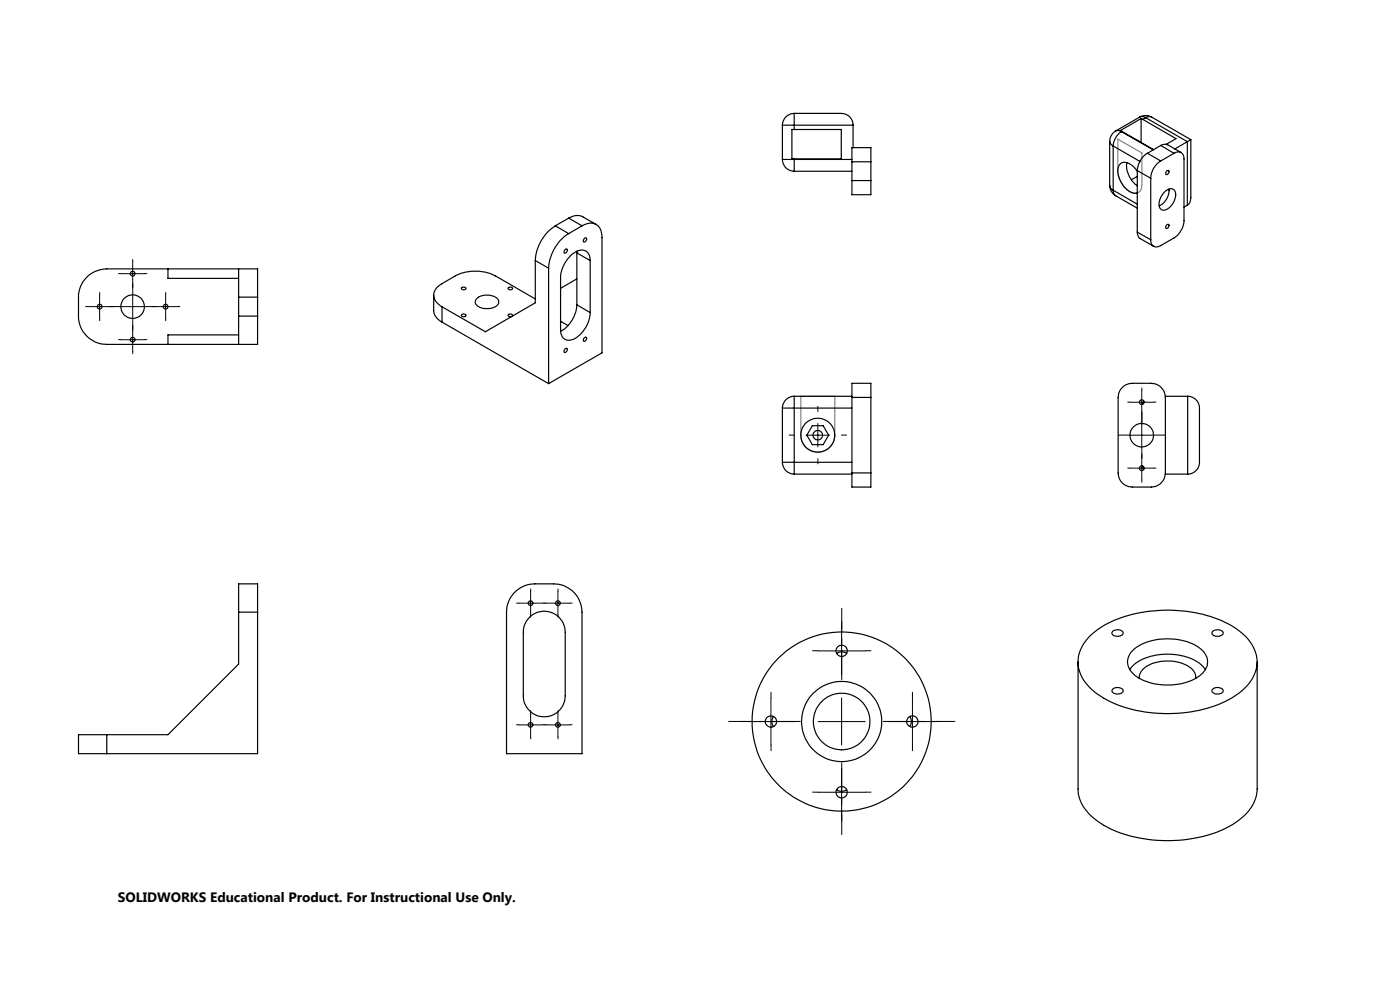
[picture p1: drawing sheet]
<svg xmlns="http://www.w3.org/2000/svg" width="297mm" height="210mm" viewBox="0 0 297 210" stroke-linecap="round" stroke-linejoin="round" font-family="sans-serif">
<defs><g id="words">
<text font-size="2.9" x="25" y="191.3">SOLIDWORKS Educational Product. For Instructional Use Only.</text>
</g></defs>
<path d="M237.1 29.5l5.2 2.9v6.8a1.59 1.59 0 0 1-.9 1.7 1.59 1.59 0 0 1-1.9-.4 5.6 5.6 0 0 1-2.4-4.2zM169.9 84.1h7.2v8.2a3.6 3.6 0 0 1-3.6 3.6 3.6 3.6 0 0 1-3.6-3.6z" fill="none" stroke="#808080" stroke-width=".25"/>
<g fill="none" stroke="#000" stroke-width=".21" stroke-dasharray="15.2 1.3 1.3 1.3">
<path d="M25.7 58h-.5M28.2 55.5v-.5M30.7 58h.5M18.7 65h-.5M21.2 62.5v-.5M21.2 67.5v.5M23.7 65h.5M25.7 72h-.5M25.7 65h-2.5M28.2 60.5v.5M28.2 69.5v-.5M28.2 74.5v.5"/>
<path d="M28.2 62.5v-2.5M28.2 67.5v2.5M30.7 72h.5M30.7 65h2.5M32.7 65h-.5M35.2 62.5v-.5M35.2 67.5v.5M37.7 65h.5M168.5 92.3h-1.1M173.5 87.3v-1.1M173.5 97.3v1.1M178.5 92.3h1.1"/>
<path d="M239.7 85.3h-.5M239.7 99.3h-.5M239.7 92.3h-2.5M242.2 82.8v-.5M242.2 87.8v2.3M242.2 96.8v-.5M242.2 89.8v-2.5M242.2 94.8v2.5M244.7 85.3h.5M244.7 99.3h.5M244.7 92.3h2.5M242.2 101.8v.5"/>
<path d="M110.1 127.9h-.5M112.6 125.4v-.5M112.6 130.4v.5M115.1 127.9h.5M115.9 127.9h-.5M118.4 125.4v-.5M118.4 130.4v.5M120.9 127.9h.5M173.6 138h-1.2M178.6 133v-1.2M183.6 138h1.2M110.1 153.7h-.5"/>
<path d="M112.6 151.2v-.5M112.6 156.2v.5M115.1 153.7h.5M115.9 153.7h-.5M118.4 151.2v-.5M118.4 156.2v.5M120.9 153.7h.5M158.6 153h-1.2M163.6 148v-1.2M163.6 158v1.2M168.6 153h1.2M178.6 143v1.2"/>
<path d="M188.6 153h-1.2M193.6 148v-1.2M193.6 158v1.2M198.6 153h1.2M173.6 168h-1.2M178.6 163v-1.2M178.6 173v1.2M183.6 168h1.2"/>
</g>
<path d="M168.6 153h-14M178.6 143v-14M188.6 153h14M178.6 163v14" fill="none" stroke="#000" stroke-width=".21" stroke-dasharray="15.2 1.3 1.3 1.3" stroke-dashoffset="10.1"/>
<g fill="none" stroke="#000" stroke-width=".21">
<path d="M25.6 58.1h5.1M28.2 55.6v5M18.6 65h5M21.1 62.5v5M25.6 65h5.1M25.6 72.1h5.1M28.2 62.5v5M28.2 69.6v4.9M32.6 65h5M35.1 62.5v5M171 92.3h5M173.5 89.8v5"/>
<path d="M239.7 85.3h5M239.7 99.3h5M239.7 92.3h5M242.2 82.8v5M242.2 89.8v5M242.2 96.8v5M110.1 127.9h4.9M112.6 125.4v5M115.9 127.9h5M118.4 125.4v5M173.6 138.1h10M178.5 133.1v9.9"/>
<path d="M110.1 153.8h4.9M112.6 151.3v4.9M115.9 153.8h5M118.4 151.3v4.9M158.5 153.1h10.1M163.5 148.1v9.9M173.6 153.1h10M178.5 148.1v9.9M188.6 153.1h9.9M193.6 148.1v9.9M173.6 168.1h10M178.5 163v10.1"/>
</g>
<g fill="none" stroke="#000" stroke-width=".25">
<path d="M166 26.6h2.5M166 33.8h2.5M166 33.8a2.53 2.53 0 0 0 2.5 2.5M166 26.6v7.2M168.5 24.1h10a2.52 2.52 0 0 1 2.5 2.5M168.5 24.1v2.5M168.5 24.1a2.53 2.53 0 0 0-2.5 2.5M168.5 27.5h-.5v6.2h.5M168.5 33.8v2.5M168.5 26.6v.9M168.5 33.7v.1M168.5 26.6h12.5"/>
<path d="M168.5 27.5h10v6.2h-10M168.5 33.8h12.2M168.5 36.3h12.2M180.7 34.3v-3h4v3M180.7 38.3v3h4v-3M180.7 34.3v4M180.7 34.3h4M180.7 38.3h4M181 26.6v4.7M184.7 34.3v4M235.4 39.4a2.57 2.57 0 0 0 1.3 2.1M235.4 29.9a1.32 1.32 0 0 0 .7 1.1"/>
<path d="M235.4 39.4l.3 .6 .4 .3M235.4 29.9v9.5M236.1 31v9.3M236.1 31l5.7 3.2M236.7 27.8a2.57 2.57 0 0 0-1.3 2.1M236.7 27.8a1.21 1.21 0 0 1 1.2 .1M237.9 27.9a3.9 3.9 0 0 0-1.8 3.1M237.9 27.9l6.8 3.9M238 27.9l6.7 3.8M238 27.9h-.1M239.1 34.5a5.4 5.4 0 0 0 2.2 4.9M241.3 36.3a3 3 0 0 0-3.4-1.7 2.63 2.63 0 0 0-.5 3.2 4.3 4.3 0 0 0 3.5 3.2l.4-.1"/>
<path d="M241.3 36.2l2.8 1.6M241.3 36.2v13M241.3 37.4l-1.3 .7M241.8 24.8a2.63 2.63 0 0 1 2.5 0M241.8 24.8a1.28 1.28 0 0 1 1.3 .2M241.8 24.8l-5.1 3M242.1 25.1l.3 .2M242.1 25.1l-4.5 2.6 .4 .2M242.1 25.1v5.1M242.4 25.3l7.1 4.1-2.1 1.2M243.1 25l-.7 .3M243.1 25l8.8 5"/>
<path d="M243.4 32.5a4.6 4.6 0 0 0-2.1 3.7M243.4 32.5l2.8 1.6M244.1 37.8v13.1M244.3 24.8a1.21 1.21 0 0 0-1.2 .2M244.3 24.8l8.3 4.8M246.2 34.1a4.5 4.5 0 0 0-2.1 3.7M246.2 30.9l.2-.1a1.4 1.4 0 0 1 1.3-.1l2.8 1.6M246.2 30.9l-2.8 1.6M246.2 30.9l2.9 1.6M247.4 36.4l.1-.1a.31 .31 0 0 1 .5 0 .31 .31 0 0 1-.1 .5 .32 .32 0 0 1-.5 .2 .32 .32 0 0 1 0-.5zM249.1 32.5a1.28 1.28 0 0 1 1.5-.2 1.28 1.28 0 0 1 .6 1.4v13.1a4.7 4.7 0 0 1-2.1 3.7l-2.9 1.6a1.29 1.29 0 0 1-1.5 .1 1.29 1.29 0 0 1-.6-1.3M249.1 32.5l-2.9 1.6"/>
<path d="M251.9 30l-2.7 1.6M251.9 30v13.5M252.6 29.6v12.4a1.77 1.77 0 0 1-.7 1.5M252.6 29.6l-.7 .4M35.6 57v2h15M50.6 57v6M113.6 55.3l2.8 1.6M113.6 55.3v8.9l-10.6 6.2-9.2-5.3M116.4 56.9v24.5M117.8 47.9a9.5 9.5 0 0 0-4.2 7.4M117.8 47.9l2.8 1.7M119.9 52.9l.2-.1a.32 .32 0 0 1 .3 .3 .32 .32 0 0 1-.2 .3v.1a.29 .29 0 0 1-.5 .2 .29 .29 0 0 1 0-.5z"/>
<path d="M120.6 49.6a9.2 9.2 0 0 0-4.2 7.3M120.6 46.3a2.96 2.96 0 0 1 3-.3l2.9 1.6M120.6 46.3l2.9 1.6M120.6 46.3l-2.8 1.6M122.3 53.3l.1 .3M122.4 53.6l2.8 1.7M122.4 53.6v11.1M122.4 59.2l-3.5 2M123.5 47.9a2.64 2.64 0 0 1 3.7 .4l.5 1.7v24.9l-11.3 6.5M123.5 47.9l-2.9 1.7M124 50.5h.1a.32 .32 0 0 1 .4 .2 .32 .32 0 0 1-.2 .4l-.1 .1a.28 .28 0 0 1-.4 .1 .28 .28 0 0 1 0-.4zM125.2 55.3a1.9 1.9 0 0 0-.9-2.1 1.9 1.9 0 0 0-2.2 .3 6.9 6.9 0 0 0-3.2 5.4v11a1.9 1.9 0 0 0 .9 2.1 1.9 1.9 0 0 0 2.3-.3 6.9 6.9 0 0 0 3.1-5.4"/>
<path d="M125.2 55.3v11M236.1 40.3a1.32 1.32 0 0 0 .6 1.2M236.1 40.3l5.2 3M236.7 41.5l4.6 2.7M241.3 49.2l.3 1.2 3.1 1.8M241.3 49.2l2.8 1.7M246.9 40.9l.6-.6a1.13 1.13 0 0 1 1.4-.2 1.13 1.13 0 0 1 .5 1.4 3.4 3.4 0 0 1-2.7 3.1 1.6 1.6 0 0 1-.6-2.5zM247.5 47.7h.1a.32 .32 0 0 1 .5 .1 .32 .32 0 0 1-.2 .4l-.1 .2a.33 .33 0 0 1-.6-.1 .33 .33 0 0 1 .2-.5zM248 40.1a3.6 3.6 0 0 1-2.1 3.6M251.9 43.5l-.7 .4M50.6 67.1v6M50.6 63v4.1"/>
<path d="M50.6 63h4M50.6 67.1h4M50.6 71h-15v2.1M54.6 63v-6h-32a6 6 0 0 0-5.9 6v4.1a6 6 0 0 0 5.9 6h32v-6M54.6 63v4.1M92 62.6v3.3a3.1 3.1 0 0 0 1.8 2.4M93.8 68.3l22.6 13.1M93.8 65.1v3.2M97.9 66.8a.49 .49 0 0 1 .6-.2 .49 .49 0 0 1 .3 .5 .5 .5 0 0 1-.5 .1 .5 .5 0 0 1-.4-.4zM97.9 61.1a.49 .49 0 0 1 .6-.2 .49 .49 0 0 1 .3 .4 .5 .5 0 0 1-.5 .2 .5 .5 0 0 1-.4-.4zM101 63.5a3.5 3.5 0 0 1 4.6 0 1.13 1.13 0 0 1-.9 1.7 3.2 3.2 0 0 1-3.8-.9zM107.8 61.1a.49 .49 0 0 1 .6-.2 .49 .49 0 0 1 .3 .4 .52 .52 0 0 1-.5 .2 .52 .52 0 0 1-.4-.4z"/>
<path d="M108.7 67.1a.4 .4 0 0 0-.2-.5 .4 .4 0 0 0-.5 0 .27 .27 0 0 0-.2 .3 .27 .27 0 0 0 .3 .3l.5-.1M113.6 63.4l-8.5-4.9a9.6 9.6 0 0 0-8.5 0l-2.8 1.7a2.52 2.52 0 0 0-1.2 3.9l1.2 1M118.9 68.1l1.6 1M119.8 74a.32 .32 0 0 1 .6 0 .32 .32 0 0 1-.2 .5v.1a.29 .29 0 0 1-.5 .2 .29 .29 0 0 1 0-.5zM122.4 64.7a6.8 6.8 0 0 1-3.5 5.6M122.4 64.7l2.8 1.6M124 71.6l.1-.1a.32 .32 0 0 1 .4 .3 .32 .32 0 0 1-.2 .3l-.1 .1a.29 .29 0 0 1-.4 .2 .29 .29 0 0 1 0-.5zM166 98.1h2.5M166 86.6h2.5M166 98.1a2.53 2.53 0 0 0 2.5 2.5M166 86.6v11.5M168.5 98.1v2.5"/>
<path d="M168.5 84.1v2.5M168.5 84.1a2.53 2.53 0 0 0-2.5 2.5M168.5 98.1h12.2M168.5 86.6h12.2M168.5 84.1h12.2M168.5 86.6v11.5M172.3 90.3h2.3l1.2 2-1.2 2h-2.3l-1.1-2zM180.7 84.3v-3h4v3M180.7 84.3h4M180.7 84.3v16M184.7 84.3v16M238 82.3a3 3 0 0 1 2.2-1h4a3 3 0 0 1 3 3v16a3.1 3.1 0 0 1-3 3h-4a3 3 0 0 1-3-3v-16a3.1 3.1 0 0 1 .8-2z"/>
<path d="M242.3 98.8l.4 .7M242.7 85.1l-.4 .7M247.2 84.1h4.8M252 84.1a2.52 2.52 0 0 1 2.5 2.5v11.5a2.52 2.52 0 0 1-2.5 2.5M252 84.1v16.5M168.5 100.6h12.2M180.7 100.3v3h4v-3M180.7 100.3h4M247.2 100.6h4.8M50.6 129.8v-5.9h4v5.9M50.6 129.8h4M50.6 129.8v11.1l-15 14.9h-13"/>
<path d="M54.6 129.8v30.1h-32M109 125.8a5.9 5.9 0 0 1 4.5-1.9h3.9a6 6 0 0 1 6.1 5.9v30.1h-16v-30.1a5.9 5.9 0 0 1 1.5-4zM112.5 130.8a4.5 4.5 0 0 1 4.8-.8 4.5 4.5 0 0 1 2.6 4.1v13.5a4.4 4.4 0 0 1-4.4 4.4 4.4 4.4 0 0 1-4.5-4.4v-13.5a4.3 4.3 0 0 1 1.5-3.3zM177.5 138.6a1.82 1.82 0 0 1 2.1 0M231 135.1a22.4 22.4 0 0 1 14.4-5.6 26.3 26.3 0 0 1 17.5 4.3 7.9 7.9 0 0 1 3.5 8.4 12.1 12.1 0 0 1-7.3 7 30.3 30.3 0 0 1-24.2-.7 10.4 10.4 0 0 1-6.2-7.3 7.5 7.5 0 0 1 2.3-6.1zM236 133.9a1.43 1.43 0 0 1 2.3 .4 1.43 1.43 0 0 1-2.4 0zM240.5 137.8a12.6 12.6 0 0 1 12.3-1.3 4.8 4.8 0 0 1 3.4 3.9 4.7 4.7 0 0 1-3.4 3.9 13.1 13.1 0 0 1-11.9-.9 3.4 3.4 0 0 1-.4-5.6zM257.3 133.9a1.59 1.59 0 0 1 2.2 .3 1.39 1.39 0 0 1-2.3 .3l-.1-.3zM22.6 155.8h-5.9v4.1h5.9M22.6 155.8v4.1M164.1 152a1.76 1.76 0 0 0 0 2.1M193 152a1.76 1.76 0 0 1 0 2.1"/>
<path d="M228.7 140.4v26.9a8.5 8.5 0 0 0 4.3 7 27.1 27.1 0 0 0 16.9 4 23.2 23.2 0 0 0 14-5.2 8 8 0 0 0 2.8-5.8v-26.9M236 146.2a1.5 1.5 0 0 1 2.3 .3 1.41 1.41 0 0 1-2.4 .2zM239.7 142.1a7.9 7.9 0 0 1 5.6-3.1 12.4 12.4 0 0 1 9.5 2l.9 1.1M241.7 143.9a3.2 3.2 0 0 1 2.3-3 8.9 8.9 0 0 1 8.9 1l.6 .8 .2 1.2M257.2 146.2a1.54 1.54 0 0 1 2.3 .3 1.44 1.44 0 0 1-2.4 .2zM177.5 167.5a1.82 1.82 0 0 0 2.1 0"/>
<circle cx="28.1" cy="58.1" r=".51"/>
<circle cx="21.1" cy="65" r=".51"/>
<circle cx="28.1" cy="65.1" r="2.5"/>
<circle cx="28.1" cy="72.1" r=".5"/>
<circle cx="35.1" cy="65" r=".5"/>
<circle cx="173.5" cy="92.3" r="1.01"/>
<circle cx="173.5" cy="92.3" r="3.6"/>
<circle cx="242.2" cy="99.3" r=".5"/>
<circle cx="242.2" cy="85.3" r=".5"/>
<circle cx="242.2" cy="92.3" r="2.5"/>
<circle cx="112.6" cy="128" r=".51"/>
<circle cx="118.4" cy="127.9" r=".5"/>
<circle cx="178.6" cy="138.1" r="1.2"/>
<circle cx="112.6" cy="153.8" r=".5"/>
<circle cx="118.4" cy="153.7" r=".49"/>
<circle cx="163.6" cy="153.1" r="1.2"/>
<circle cx="178.6" cy="153" r="19"/>
<circle cx="178.6" cy="153.1" r="8.5"/>
<circle cx="178.6" cy="153.1" r="6"/>
<circle cx="193.6" cy="153.1" r="1.2"/>
<circle cx="178.6" cy="168.1" r="1.2"/>
</g>
<use href="#words"/>
</svg>
